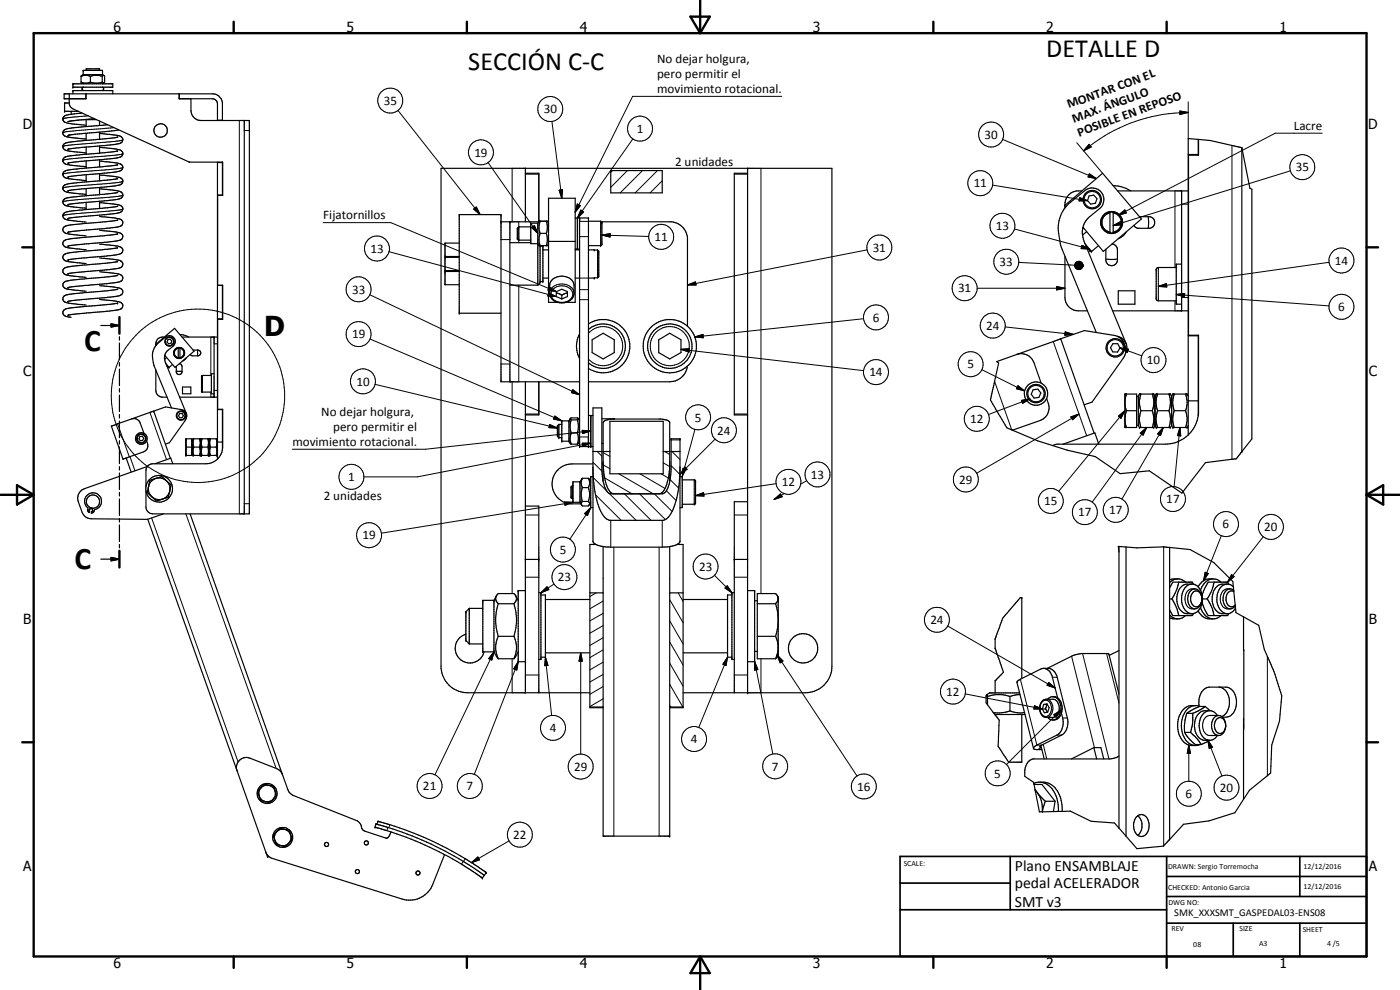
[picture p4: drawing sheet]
<svg xmlns="http://www.w3.org/2000/svg" width="420mm" height="297mm" viewBox="0 0 420 297" stroke-linecap="round" stroke-linejoin="round" font-family="sans-serif">
<defs><g id="words">
<g font-size="9.4">
<text x="25.3" y="105.3">C</text>
<text x="22.4" y="170.8">C</text>
</g>
<text font-size="8.2" x="79.3" y="100.9">D</text>
<g font-size="7.9">
<text x="314" y="17.2">DETALLE D</text>
<text x="140.5" y="21">SECCIÓN C-C</text>
</g>
<g font-size="4.7">
<text x="304.6" y="261.2">Plano ENSAMBLAJE</text>
<text x="304.6" y="266.6">pedal ACELERADOR</text>
<text x="304.6" y="272">SMT v3</text>
</g>
<g font-size="4.2">
<text x="34" y="9.6">6</text>
<text x="104" y="9.6">5</text>
<text x="174" y="9.6">4</text>
<text x="244" y="9.6">3</text>
<text x="314" y="9.6">2</text>
<text x="384" y="9.6">1</text>
<text x="6.8" y="38.7">D</text>
<text x="410.6" y="38.7">D</text>
<text x="7" y="112.9">C</text>
<text x="410.8" y="112.9">C</text>
<text x="7" y="187.1">B</text>
<text x="410.8" y="187.1">B</text>
<text x="7" y="261.4">A</text>
<text x="410.8" y="261.4">A</text>
<text x="34" y="290.4">6</text>
<text x="104" y="290.4">5</text>
<text x="174" y="290.4">4</text>
<text x="244" y="290.4">3</text>
<text x="314" y="290.4">2</text>
<text x="384" y="290.4">1</text>
</g>
<g font-size="3.9">
<text x="197.2" y="18.9">No dejar holgura,</text>
<text x="197.2" y="23.4">pero permitir el</text>
<text x="197.2" y="27.9">movimiento rotacional.</text>
<text x="115.2" y="31.5">35</text>
<text x="163.2" y="34">30</text>
<text x="320.7" y="32.6" transform="rotate(-20 320.7 32.6)">MONTAR CON EL</text>
<text x="191.1" y="39.9">1</text>
<text x="295.5" y="41.7">30</text>
<text x="322.3" y="36.8" transform="rotate(-20 322.3 36.8)">MAX. ÁNGULO</text>
<text x="323.8" y="41" transform="rotate(-20 323.8 41)">POSIBLE EN REPOSO</text>
<text x="388.3" y="38.9">Lacre</text>
<text x="142.4" y="47">19</text>
<text x="202.6" y="49.7">2 unidades</text>
<text x="388.9" y="51.4">35</text>
<text x="292.2" y="56.2">11</text>
<text x="97" y="65.8">Fijatornillos</text>
<text x="298.8" y="69">13</text>
<text x="111.2" y="75.9">13</text>
<text x="196.5" y="72.3">11</text>
<text x="261.9" y="75.6">31</text>
<text x="300" y="79.8">33</text>
<text x="400.6" y="79.5">14</text>
<text x="105.7" y="88.1">33</text>
<text x="287.5" y="87.8">31</text>
<text x="401.6" y="93.3">6</text>
<text x="105.7" y="101.5">19</text>
<text x="261.9" y="96.5">6</text>
<text x="295.9" y="99">24</text>
<text x="260.9" y="112.9">14</text>
<text x="290.3" y="110.5">5</text>
<text x="344.2" y="109.3">10</text>
<text x="107" y="115.7">10</text>
<text x="96.4" y="124.8">No dejar holgura,</text>
<text x="100" y="129.3">pero permitir el</text>
<text x="208.5" y="126.5">5</text>
<text x="215.3" y="130.4">24</text>
<text x="291.2" y="127">12</text>
<text x="87.7" y="133.8">movimiento rotacional.</text>
<text x="243.4" y="143.6">13</text>
<text x="97.1" y="150">2 unidades</text>
<text x="104.5" y="144.4">1</text>
<text x="234.6" y="145.9">12</text>
<text x="287.9" y="145.2">29</text>
<text x="313.4" y="151.6">15</text>
<text x="323.6" y="154.9">17</text>
<text x="332.9" y="154.2">17</text>
<text x="350" y="151">17</text>
<text x="108.8" y="161.8">19</text>
<text x="366.9" y="158.5">6</text>
<text x="379.4" y="159.4">20</text>
<text x="168" y="166.2">5</text>
<text x="209.8" y="171.2">23</text>
<text x="167.4" y="174.4">23</text>
<text x="279.2" y="187.2">24</text>
<text x="284" y="208.8">12</text>
<text x="165" y="219.7">4</text>
<text x="207.3" y="223">4</text>
<text x="172.3" y="231.3">29</text>
<text x="231.6" y="231.2">7</text>
<text x="298.4" y="233.3">5</text>
<text x="126.9" y="237.1">21</text>
<text x="140" y="237.1">7</text>
<text x="257.2" y="237.2">16</text>
<text x="355.8" y="239.4">6</text>
<text x="366.1" y="237.6">20</text>
<text x="154" y="251.7">22</text>
</g>
<text font-size="3.1" x="352.4" y="275">SMK_XXXSMT_GASPEDAL03-ENS08</text>
<g font-size="2.4">
<text x="271.2" y="259.7">SCALE:</text>
<text x="350.6" y="260.8">DRAWN: Sergio Torremocha</text>
<text x="391.2" y="260.6">12/12/2016</text>
<text x="350.6" y="267">CHECKED: Antonio Garcia</text>
<text x="391.2" y="266.7">12/12/2016</text>
<text x="350.6" y="271.4">DWG NO:</text>
<text x="351.6" y="279.3">REV</text>
<text x="372" y="279.4">SIZE</text>
<text x="391" y="279.6">SHEET</text>
<text x="358.1" y="284.1">08</text>
<text x="377.9" y="283.8">A3</text>
<text x="398.3" y="283.8">4 /5</text>
</g>
</g></defs>
<g fill="none" stroke="#000" stroke-width=".35">
<path d="M20.8 28.2v3l.4 .9 .7 .6 34.9 15.9h10v10h-1.5M20.8 30.9h-1.4v2.5h4.1M21.4 33.4v.9M21.9 25.1h12v1.1h-12zM21.9 28.2v-1h12v1M24.3 22.9a3.3 3.3 0 0 1 2.8 0M24.3 24.6a3.3 3.3 0 0 0 2.8 0M24.3 24.6l.2 .3M24.3 22.9v1.7M24.5 22.6l-.2 .3M24.5 22.6h.1M24.5 24.9h.1"/>
<path d="M24.5 24.9l.5 .2M24.7 34l-3.6 .3a2.07 2.07 0 0 0-2.1 1l-.1 .3a1.49 1.49 0 0 0 1.7 1.4l5.3 .6M24.9 26.2l-.3 .5 .5 .5M25 22.4v-1.3h5.8v1.3M25 22.4h5.8M25 22.4l-.5 .2M25 35.9h3.9M25.2 35.9l-4.7 .5M25.8 28.2v1.4M25.8 28.2v1.4h-6.5v-1.4h44.5a2.92 2.92 0 0 1 2.9 2.6v5.4M25.9 21.1v-.4h4v.4M25.9 35.9v2.1"/>
<path d="M27.1 22.9a5.3 5.3 0 0 1 3.6 0M27.1 24.6a5.2 5.2 0 0 0 3.6 0M27.1 22.9v1.7M28.4 35.6l-2.8 .3M29.9 36.3v1.3M29.9 39.7v2.1M30.7 24.6l.5 .3M30.7 22.9v1.7M30.8 26.2a.53 .53 0 0 1 .3 .5 .53 .53 0 0 1-.5 .5M30.8 22.4l.4 .2M31.2 24.9l-.4 .2M31.2 22.6l-.5 .3"/>
<path d="M31.2 22.6l.2 .3-.2 2M32.3 37.4l-11.3 1.1a1.82 1.82 0 0 0-2.1 1.6 2.37 2.37 0 0 0 2.4 1.2l4.6 .4M35.6 39l-15.2 1.6M53.8 28.2v1.4h10l.8 .3 .4 .4 .3 .9v5M53.8 28.2v1.4M57.3 29.6v3.5a3 3 0 0 0 3 3.1h14.5v118h-29a2.09 2.09 0 0 1-2-2.1v-4.8M65.3 36.1h1.4M73.3 36.2v118M20.5 48.9h.1M25.9 40v2.1M25.9 44.1v2.2M25.9 48.3v2.1"/>
<path d="M25.9 52.5v2.1M25.9 56.6v2.1M25.9 58.7l-.6 .1a15.9 15.9 0 0 0-6.1 1 1.18 1.18 0 0 0-.2 1.4 1.18 1.18 0 0 0 1.2 .6l5.7 .7M29.9 43.8v2.2M29.9 47.9v2.2M29.9 52.1v2.1M29.9 56.3v2.1M29.9 40l1 .1a13.6 13.6 0 0 1 5.6 1 1.15 1.15 0 0 1 .3 1.3 1.15 1.15 0 0 1-1 .7l-15.4 1.7M29.9 44.2a22.3 22.3 0 0 1 6.5 1 1.18 1.18 0 0 1 .3 1.4 1.18 1.18 0 0 1-1.2 .7l-15.1 1.6M29.9 48.3l5.4 .6a1.3 1.3 0 0 1 1.3 .7 1.3 1.3 0 0 1-.1 1.4 22.1 22.1 0 0 1-7.2 1.2l-8.9 .9M29.9 52.5l4.8 .5a1.77 1.77 0 0 1 2.1 1.6l-.2 .4a9.3 9.3 0 0 1-4.3 1l-11.9 1.2M29.9 56.6a22.3 22.3 0 0 1 6.5 1.1 1.18 1.18 0 0 1 .3 1.3 1.18 1.18 0 0 1-1.2 .7l-15.1 1.7"/>
<path d="M35.3 57.7l-.1 .1M35.3 45.3h-.1M35.3 41.1l-15.1 1.7a1.22 1.22 0 0 0-1.4 1.2 1.22 1.22 0 0 0 1.4 1.2l5.7 .7M35.3 49.4l-10 1.1a16.8 16.8 0 0 0-6.1 1 1.3 1.3 0 0 0-.1 1.5 1.3 1.3 0 0 0 1.3 .6l5.5 .5M35.3 45.3l-15.1 1.6a1.23 1.23 0 0 0-1.3 1.2 1.23 1.23 0 0 0 1.3 1.3l5.7 .6M35.3 53.6l-15.1 1.6a1.22 1.22 0 0 0-1.4 1.2 1.22 1.22 0 0 0 1.4 1.3l5.7 .6M35.3 57.7l-9.4 1M65.3 48.6v89.2M65.3 58.5h1.4M65.3 48.8h1.4M66.7 48.6v10M157.7 50.5v16"/>
<path d="M157.7 52h4v14.5M157.7 52.2h4M183.3 51.2h15.4v6.7h-15.4zM220.4 52.2h4M224.4 52h-4v72.5h4M224.4 50.5v157.4M324.7 57.3a4.2 4.2 0 0 0-4.8 2.6l-.3 1.7M326.8 58.8l1.4-.3 1 1.1-.5 1.4-1.3 .3-1-1.1zM334 55.7l.8 .1a9.9 9.9 0 0 1 4.6 1.5M335.4 57.3h21.2M354.6 57.3v36M356.6 46.4h3"/>
<path d="M359.6 46.6v-4.8l-3-.2v88.9M372.6 44.3h.1M372.6 44.3l-9.3-2.1-3.6-.4v4.8h-3v54h3v23.4a10 10 0 0 1-10 9.3h-32.5l-1.3 .4M372.7 44.3l2.4 12.2 .6 .3v74.9l-3 3.8M372.7 44.3v91.2M20.5 61.3v.1M25.9 60.7v2.2M29.9 60.4v2.1M29.9 60.8l5.4 .6a1.3 1.3 0 0 1 1.3 .6 1.3 1.3 0 0 1-.1 1.5l-.5 .3-1.3 .3-14.3 1.4M29.9 64.9l4.8 .5a1.91 1.91 0 0 1 2.2 1.4 1.89 1.89 0 0 1-2.2 1.4l-14.3 1.5M29.9 69.1l5.1 .5a1.46 1.46 0 0 1 1.6 2l-.5 .4-1.4 .3-14.3 1.5M29.9 73.3l4.8 .5a1.59 1.59 0 0 1 2 1.8l-.7 .6-1 .3-14.6 1.5"/>
<path d="M29.9 77.4l4.8 .5a1.91 1.91 0 0 1 2.2 1.4 1.8 1.8 0 0 1-2.2 1.3l-14.3 1.5M35.3 74.3l-.1 .1M35.3 61.9l-3.1 .5-6.9 .5a16.8 16.8 0 0 0-6.1 1.1 1.3 1.3 0 0 0-.1 1.4 1.3 1.3 0 0 0 1.3 .6l5.5 .6M35.3 78.5l-10 1a16.8 16.8 0 0 0-6.1 1.1 1.24 1.24 0 0 0-.1 1.4 1.24 1.24 0 0 0 1.3 .6l5.5 .6M35.3 70.2l-10.5 1a14.1 14.1 0 0 0-5.6 1.1 1.21 1.21 0 0 0-.2 1.3 1.21 1.21 0 0 0 1.2 .7l5.7 .6M35.3 66l-15.1 1.7a1.21 1.21 0 0 0-1.4 1.2 1.21 1.21 0 0 0 1.4 1.2l5.7 .7M35.3 74.3l-3.1 .5-6.9 .6a16.8 16.8 0 0 0-6.1 1 1.3 1.3 0 0 0-.1 1.5 1.3 1.3 0 0 0 1.3 .6l5.5 .6M137.8 72.9h-4.2v4.1h4.2M137.8 77.2h-4.2v4h4.2M150.4 66.5h11.3M153 66.5v48.1M153 72.8h6.3"/>
<path d="M155.7 68.1v4M155.7 68.1l-.4 .4v3.1l.4 .5M155.7 72.1h3.6M155.7 68.1h3.6M161.4 67l.3-.6h2.6l.3 .6M161.4 67h-2.1v6.1h2.1l.3 .6h2.6l.3-.6M161.4 67v18.6M162.1 70a5.2 5.2 0 0 0 0 3.7v11.2l-.7 .7M162.1 66.4a5.1 5.1 0 0 0 0 3.6M162.1 70h1.8M162.1 73.9h.8v10.6h-.8M162.9 75h1.7"/>
<path d="M163.9 66.4a5.5 5.5 0 0 1 0 3.6M163.9 70a5.2 5.2 0 0 1 0 3.7M164.4 66.5h.2M164.6 72.4h8M172.6 65.4h4v68.6M172.6 75h1.3M172.6 74.7h1.3M173.3 65.4v9.3M173.9 65.4v68.6h4.1M176.6 66.4h3.6l.3 .1M176.6 75h2.8M179.4 75l.3 .4v7.7l-.3 .3"/>
<path d="M179.4 75v8.4M180.5 66.5h21.1a5.4 5.4 0 0 1 4.7 4.8v26.6M180.5 66.5l.1 6.9-.3 .3h-3.7M319.6 76.9v12.4a4 4 0 0 0 4 4h2.7M319.6 61.8v.6M319.8 62.1l-.3-.4 11.4-9.7 11.6 13.7-11.4 9.7-6.1-7.2M324.9 68.5h.4M326 74l1.2 1.4M326.1 69.5l-1.2 1M327.2 75.4h.1M329.7 73.7l-2.2 1.8-.3-.1M330.5 67.4l-.1 .1"/>
<path d="M331.9 77.7h3.5M332.4 69.7l-.1 .1M333.1 63.6v6.3M333.1 63.6h1M333.1 69.9h1M333.1 63.9a2.92 2.92 0 0 0-2.4 2.9 2.92 2.92 0 0 0 2.4 2.8M333.1 63.6a3.2 3.2 0 0 0-2.7 3.2 3.2 3.2 0 0 0 2.7 3.1M333.7 73.2l1.1 .5 .5 .7 .1 3.9a1.76 1.76 0 0 1-1.8 1.4 1.76 1.76 0 0 1-1.7-1.4v-3.5M334.1 63.6v6.3M334.1 63.9a2.92 2.92 0 0 1 2.4 2.9 2.92 2.92 0 0 1-2.4 2.8M334.1 63.6a3.2 3.2 0 0 1 2.7 3.2 3.2 3.2 0 0 1-2.7 3.1M338.1 69.5l-1.1 1.3-1.4 .8"/>
<path d="M342 65h3.1a1.77 1.77 0 0 1 1.4 1.8 1.77 1.77 0 0 1-1.4 1.7h-3.6l-.8-.4-.4-.5M344.6 65v3.5M354.6 79.2h-1.6v12.1h1.6M20.5 94.5v.1M29.9 81.5l5.1 .6a1.46 1.46 0 0 1 1.6 2l-.6 .4-1.3 .3-14.3 1.5M29.9 85.7l4.8 .5a1.59 1.59 0 0 1 2 1.9 3.7 3.7 0 0 1-3.1 1l-13.2 1.3M29.9 89.8l5.1 .6a1.42 1.42 0 0 1 1.4 .5 1.42 1.42 0 0 1 .2 1.5l-.6 .4-1.3 .3-14.3 1.5M30.3 97.7h5.5M33.3 97.2l2.5 .5-2.5 .4zM35.3 86.8h-.1M35.3 86.8l-8.9 1a25.5 25.5 0 0 0-6.9 .9 1.17 1.17 0 0 0-.5 1.4 1.17 1.17 0 0 0 1.2 .7l5.7 .7M35.3 90.9l-10.2 1.1a17 17 0 0 0-5.9 1 1.33 1.33 0 0 0-.1 1.6 1.33 1.33 0 0 0 1.5 .5l.8 .1"/>
<path d="M35.3 82.6l-10.5 1.1a13.4 13.4 0 0 0-5.6 1 1.21 1.21 0 0 0-.2 1.4 1.21 1.21 0 0 0 1.2 .6l5.7 .7M35.8 95.1v5M65.3 85.6h1.5v10.2h-1.5M65.3 95.7h1.4M66.7 85.6v10.2M137.8 81.4h-4.2v4h4.2M150.4 94h-12.6v-29.6h12.6v50.2h23.5M153 85.6h8.4M162.9 83.4h1.7M165.6 84a4.2 4.2 0 0 1 6.6 1l.1 3.3a4 4 0 0 1-6 2l-.7-.6-.6-1.4v-3.3zM167 87.5l1.6-.7 1.7 .7v1.5l-1.7 .7-1.6-.7zM167 87.9l1.6 .7"/>
<path d="M167.5 90.7h-2.9v-31.2h8v31.2h-2.9M168.6 88.6v1.1M170.3 87.9l-1.7 .7M172.6 83.4h1.3M176.6 97.2a8 8 0 0 1 12.4 6.7 8 8 0 0 1-12.4 6.6M176.6 98.8a6.7 6.7 0 0 1 9.2 .4 6.7 6.7 0 0 1 0 9.3 6.7 6.7 0 0 1-9.2 .4M179.4 83.4h-2.8M329 99.7l-10.7-26-.6-3.8a10.1 10.1 0 0 1 3.6-9.3l4.3-3.4a3.5 3.5 0 0 1 4.9 .5 3.5 3.5 0 0 1-.5 4.9l-2.9 2.4a6.5 6.5 0 0 0-1.6 7.9l12.4 30.1M333.9 93.3h22.7M335.6 87.2h5v4.1h-5zM353 80.3h-5.4l-.4 .1-.2 .5 .1 9.1 .5 .3h5.4M35.8 101v1.1"/>
<path d="M35.8 102.9v5M35.8 108.8v1.1M35.8 110.7v5M35.8 116.6v1M35.8 118.5v5M46.8 111v6.1a2.02 2.02 0 0 0 2 2.1h1.3M46.8 103.4v.3M46.9 103.5l2.8-2.4a1.78 1.78 0 0 1 2.5 .3 1.78 1.78 0 0 1-.2 2.4l-1.8 1.5-.8 1.3M46.9 103.5a6 6 0 0 0-.6 6.4l5.2 12.5M46.9 103.5l-.2-.1 5.7-4.9 5.8 6.9-5.7 4.8-3.1-3.6M49.3 101.1a2.06 2.06 0 0 0-2.5 2.2M49.4 107.8l6.5 16.2"/>
<path d="M49.4 106.8h.2M49.4 106.6v1.2M49.9 109.5l.6 .7M50 107.3l-.6 .5M50.4 101.9l.7-.1 .5 .5-.3 .7-.7 .2-.5-.6zM50.5 110.2h.1M51.8 109.4l-1.2 .8M52.1 106.1a1.64 1.64 0 0 1 2.3-1.7 1.64 1.64 0 0 1 .4 2.8M52.2 106.2l-.1 .1M52.2 106.3l.5 .8 .8 .4M52.9 111.4h1.7M53.2 107.4h-.1"/>
<path d="M53.5 107.5v-3.2a1.64 1.64 0 0 0-1.1 2.5 1.64 1.64 0 0 0 2.7 0 1.64 1.64 0 0 0-1.1-2.5v3.2M53.5 107.5h.5M53.5 104.4a1.48 1.48 0 0 0-1.2 1.5 1.48 1.48 0 0 0 1.2 1.5M53.8 109.1l.5 .2 .3 .5v1.7a.88 .88 0 0 1-.7 .9 .88 .88 0 0 1-1-.7v-1.8M53.9 119.2h11.4M54 100.4l1.1 .1 1.5 .6M54 104.4a1.48 1.48 0 0 1 1.2 1.5 1.48 1.48 0 0 1-1.2 1.5M54.6 107.3l-.6 .2M54.6 101.1h10.7M54.8 116.1h2.5v2.1h-2.5zM56 107.3l-1.2 1M57.9 105h1.4a.87 .87 0 0 1 1 .9 .87 .87 0 0 1-1 .9l-1.7-.1-.5-.4"/>
<path d="M59.3 105v1.8M63.4 112.6h-2.6l-.3 .2v4.8h2.9M64.3 112.1h-.9v6.1h.9M64.3 101.1v18.1M157.7 114.6v93.3M161.7 114.6v9.9h-4M173.9 100.1a8 8 0 0 0 0 7.5M177.7 101.9l3.3-1.9 3.4 1.9v3.9l-3.4 1.9-3.3-1.9zM197.7 101.9l3.3-1.9 3.4 1.9v3.9l-3.4 1.9-3.3-1.9zM206.3 109.9a5.4 5.4 0 0 1-5.3 4.7h-24.4M305.2 106.3l-6.1 2.2 .6 .4-2.2 9.7a2.56 2.56 0 0 0 .5 2.7l3.7 6.2a3.2 3.2 0 0 0 2.2 1.6M305.2 106.3a4 4 0 0 1 5.1 2.5l2.2 6.1"/>
<path d="M310 117l1.5-.2 .9 1.1-.6 1.4-1.5 .1-.8-1.1zM314.1 119.5a4.5 4.5 0 0 1-1.1 6.2l-9.1 3.4M318.3 101.7l-13.1 4.6M318.3 101.6v.1M318.3 101.6l10.1 28.4M318.3 101.6l7.1-2.4 8.9 1.4a4.5 4.5 0 0 1 2.8 6.8l-9.4 13.2-2.3 .9M334 103.1h1.4l.7 1.3-.7 1.2h-1.4l-.7-1.2zM335.4 100.9a3.4 3.4 0 0 1 2.5 2.1M337.6 118.2h3.5v10.1h-3.5zM337.9 103l.3 1.3-.4 1.7M338.1 118.2a6.9 6.9 0 0 0 0 5M341.1 118.9h.5"/>
<path d="M342.4 118.2l-.4 2v1.1l.4 1.9M345.8 118.2l.5 2.6-.5 2.4M346.6 118.9l-.3-.7h-4.3l-.4 .7v8.8l.4 .6h4.3l.3-.6M346.6 118.9l.4-.7h4.3l.3 .7M346.6 118.9v8.8M347.4 118.2l-.4 2.6 .4 2.4M350.8 118.2l.5 2.6-.5 2.4M351.6 118.9l.3-.7h4.4l.3 .7M351.6 118.9v8.8M352.4 118.2l-.5 2.6 .5 2.4M355.8 118.2l.5 2v1.1l-.5 1.9M356.6 100.8h3"/>
<path d="M359.6 100.6v24.1M35.8 124.4v1M35.8 126.3v5M35.8 132.2v1M35.8 134.1v5M35.8 140v1M36.9 137.8h.1M37.9 137.4l1.5 4.2M37.9 137.4l-1 .4M39.5 125.7l.4-.1a1.96 1.96 0 0 1 2.2 1.3l1.1 3.1M39.5 125.7l-6.1 2.1 3.5 10M42 131l.7-.1 .4 .6-.3 .6-.7 .1-.4-.5z"/>
<path d="M44 132.3a2.13 2.13 0 0 1-1 3.3l-5.1 1.8M44.2 140l-18.9 6.6a3.1 3.1 0 0 0-1.8 3.9l1.1 3.2a3 3 0 0 0 2.8 2l16.9 .1 4.8-1.6M46.1 123.4l3.6-1.3 4.4 .8a2.22 2.22 0 0 1 1.4 3.3l-4.7 6.6-1.2 .5M46.1 123.4l-6.6 2.3M46.1 123.4l5 14.1M46.5 139.1l4.8-1.6 .5 1.6M53.9 124.1h.8l.3 .6-.4 .6h-.7l-.3-.6zM54.6 123a1.72 1.72 0 0 1 1.2 2.5M55.8 131.7h1.7v5h-1.7zM55.8 133.2l.2 1M55.8 135.7l.2 1M56 131.7l-.2 .9"/>
<path d="M56 134.2l-.2 .9M56 134.2h1.5M57.5 132h.2M57.5 136.3h.2M57.7 132l.2-.3h2.2l.2 .3M57.7 136.4l.2 .3h2.2l.2-.3M57.7 132v4.4M58.2 131.7l-.3 .9 .3 1.6M58.2 134.2h1.6M58.2 134.2l-.3 .9 .3 1.6M59.8 131.7l.3 .9-.3 1.6M59.8 134.2l.3 .9-.3 1.6"/>
<path d="M60.3 132l.1-.3h2.2l.2 .3M60.3 136.4l.1 .3h2.2l.2-.3M60.3 132v4.4M60.7 134.2h1.7M60.7 134.2l-.3 .9 .3 1.6M60.7 131.7l-.3 .9 .3 1.6M62.4 131.7l.2 .9-.2 1.6M62.4 134.2l.2 .9-.2 1.6M62.8 132l.1-.3h2.2l.2 .3M62.8 136.4l.1 .3h2.2l.2-.3M62.8 132v4.4M63.1 134.2h1.7"/>
<path d="M63.1 134.2l-.2 .9 .2 1.6M63.1 131.7l-.2 .9 .2 1.6M64.8 131.7a3.2 3.2 0 0 1 0 2.5M64.8 134.2a3.2 3.2 0 0 1 0 2.5M65.3 122.9h1.4M65.3 132.6h1.5M65.3 122.8h1.5v11.4a5 5 0 0 1-5 4.9h-16a2 2 0 0 0-2 2v4.9M66.7 122.8v12.1M157.7 124.2h4M167.7 127.3v4M167.7 127.3l-.4 .5v3.1l.4 .4M167.7 131.3h.9"/>
<path d="M167.7 127.3h.9M170.8 126.3h-2.2v6.1h2.2M170.8 126.3v6.1M170.8 132.4l.6 .9M171.1 125.6l.3-.2h1.9l.3 .3-.3 .3M171.1 125.6l.3 .3M171.1 125.6l-.3 .7M171.4 125.9v.1M171.4 126a6.4 6.4 0 0 0 0 3.9M171.4 129.9a4.6 4.6 0 0 0 0 3.4M171.4 133.3h1.9M171.4 126h1.9"/>
<path d="M171.4 129.9h1.9M173.3 126a5.9 5.9 0 0 1 0 3.9M173.3 129.9l.3 1.7-.3 1.7M173.6 125.6l.3 .7M173.9 132.4l-.6 .9M176.6 124.7h1.4M177.3 124.7v9.3M178 139.2h-6.3a6 6 0 0 0-6 5.7 6 6 0 0 0 5.4 6.3h3.3M178 122.4h2.6v18.5a11.3 11.3 0 0 0 2 7l.7 .3h15.4a2.48 2.48 0 0 0 1.9-2.4l.5-1.7 .3-3.2v-9.2h2.7v30.6a2.25 2.25 0 0 1-2.2 1.5l-3.2 .4h-15.4a7.3 7.3 0 0 1-5.2-1.5zM178 135.5h2.6M180.6 139.2h.4M180.6 125.6l3.8 .1"/>
<path d="M180.6 133h.4M181 139.3a13.8 13.8 0 0 0 2.2 8.4l1 .5M181 135.5h2M183 126.4h16v15.8h-16zM199 135.5h2M201.4 135.5h2.7M220.4 124.2h4M303.9 129.1l7.6 3.2 4.4 1.4M315.9 133.7l4.4 1.4 8.4 1.9 7.5 5.1 8.7-.8 9.8 6.7 7.1-9.2 8.2-1a2.68 2.68 0 0 0 2.3-1.8l.4-.5M319.1 133.3l9.5-3.4 1.2 3.4M338.1 123.2a7 7 0 0 0 0 5.1M338.1 123.2h3"/>
<path d="M341.1 127.6h.5M342.4 123.2h3.4M342.4 123.2l-.4 2v1.2l.4 1.9M345.8 123.2l.5 2.6-.5 2.5M346.6 127.7l.4 .6h4.3l.3-.6M347.4 123.2h3.4M347.4 123.2l-.4 2.6 .4 2.5M350.8 123.2l.5 2.6-.5 2.5M351.6 127.7l.3 .6h4.4l.3-.6M352.4 123.2h3.4M352.4 123.2l-.5 2.6 .5 2.5M355.8 123.2l.5 2v1.2l-.5 1.9"/>
<path d="M356.6 120.3h3.1M27.1 152.3v.4l-.4 .2 .2 .4-.1 .5-.4-.4v-1a2.52 2.52 0 0 1 0-4 2.52 2.52 0 0 1 3.9 1 2.52 2.52 0 0 1-1.9 3.5l-.4 .9-.6 .2 .1-.5 .4-.3-.3-.3 .1-.4M27.1 152.4l.6 .1M35.8 141.9v5M35.8 147.7v1.1M35.8 149.7v5M35.8 155.6v1M35.8 157.5v5M44.4 155.8l26.8 75.5M44.5 146.4l-.1 .5a.98 .98 0 0 0 .5 1.6l2 1.8 .5-.1a3.9 3.9 0 0 0 3.6-2.9M44.5 146.4a3.3 3.3 0 0 0 3.8 3.5l2.2-.7 .5-1.9M46.8 143.6a3.2 3.2 0 0 0-2.3 2.8"/>
<path d="M47.2 143.4a4.9 4.9 0 0 1 4.1 2.1l-.3 1.8M47.2 143.4l.5-.1a.95 .95 0 0 1 1.6 .3 3.6 3.6 0 0 1 1.7 3.7M47.2 143.4l-2.2 .7-.5 2.3M57.1 154.2l27.7 78.3M157.7 151.8h4v56.1M171.8 145.7v3.9M171.8 145.7l-.4 .3v3.2l.4 .4M171.8 149.6h.1M171.8 145.7h.1M174.1 144.6h-2.2v6.1h2.2M174.1 144.6v6.1M174.1 150.7l.4 .8"/>
<path d="M174.8 150.5a.82 .82 0 0 0 0 1.3h1.8a.83 .83 0 0 0 0-1.3M174.8 143.5a2.94 2.94 0 0 0 0 2.8M174.8 146.3a6.2 6.2 0 0 0 0 4.2M174.8 143.5l-.7 1.1M174.8 150.5h1.8M174.8 146.3h1.8M174.8 143.5h1.8M176.6 143.5l.7 1.1M176.6 143.5a2.9 2.9 0 0 1 0 2.8M176.6 146.3a6.2 6.2 0 0 1 0 4.2M177 151.2h.3M177.3 150.7l-.5 .8"/>
<path d="M178 141.1a29 29 0 0 0 2.8 13.2l1.2 1.4 1 .4h16.1a6.3 6.3 0 0 0 3.4-4.6 36.2 36.2 0 0 0 1.6-10.4M178 143h-.7v9.3h.7M181 144.4v-17.6a2.97 2.97 0 0 1 2.8-1.1l14.9 .1a2.89 2.89 0 0 1 2.3 .9v17.7M201 140.1a13.5 13.5 0 0 1-2.2 7.6l-1 .5M204.1 143h.7v9.3h-.7M204.8 144h3.6l.3 .3v6.8l-.2 .2h-3.7M224.4 150.5h-4v57.4M30.3 167.8h5.5M33.3 167.3l2.5 .5-2.5 .5zM35.8 163.4v1M35.8 165.3v5M149 178.7l-.8 1.4"/>
<path d="M154.8 178.7l.7 1.4M157.7 167.9h4M157.7 177.2h-2.2v21.3h2.2M161.7 177.8h.6v20.1h-.6M162.3 178.5h1.4v18.7h-1.4M163.7 179.9h13.3M177 177.9h4M178.8 163.4h-1.8v48.9h4M181 164v86.9h20v-86.9M201 177.9h4M203.2 163.4h1.8v48.9h-4M205 179.9h13.3"/>
<path d="M219.7 178.5h-1.4v18.7h1.4M220.4 167.9h4M220.4 177.8h-.7v20.1h.7M224.4 177.2h2.1v21.3h-2.1M233.2 178.7l.3 .7M233.2 178.7l-.4-.6h-5.5v19.6h5.5M233.3 178.7l.2 .5v17.3l-.7 1.2M233.5 179.8l-.7 1.3M335.8 164l2.1 .1M335.8 164v84.5M335.8 164h-.2l.2 1.7M337.9 164.1v86.8"/>
<path d="M337.9 164.1l3.3 .3 7.9-.3 1.9 .2M351 164.3v87.6M351 164.3l6.2 .6 7.1 3.9 5.7 5.7 .2 1.5M351 179.7h.7M351 174l.7-.2a4.6 4.6 0 0 1 3.8 .6l.3 .3M351.7 179.7l1.6 3.1 .4 1.9M353.2 173.7l-1.1 .3-1.1 .8M353.7 174.7l-.4 1.9-1.6 3.1M354.3 176.3l.6-.6a4.2 4.2 0 0 1 3.4-.4 5.1 5.1 0 0 1 1.3 8l-.6 .5a3.7 3.7 0 0 1-2.7 .3 3.8 3.8 0 0 1-3.1-4.1l.2-2.1zM357.5 175.3a4 4 0 0 0-2.9 4.9 3.9 3.9 0 0 0 2.9 3.9M357.7 176.7a2.61 2.61 0 0 1 3 3M358.2 175.3l-.4-.6h-5.8l-1 1.7"/>
<path d="M358.3 176.7a3.4 3.4 0 0 0-.8 5.6l.8 .4M360.7 179.7v.4M360.7 179.7a1.91 1.91 0 0 0-2.2-2.3 2.7 2.7 0 0 0 .2 4.6 1.76 1.76 0 0 0 2-1.9M360.9 179.7h1.4M362.3 179.7l1.6 3.1 .5 1.9M364.1 173.7a4.2 4.2 0 0 0-4.5 2.4M364.4 174.7l-.5 1.9-1.6 3.1M366.4 174.7a3.6 3.6 0 0 0-5.9 1.8l-.2 .6M368.1 175.3a3.9 3.9 0 0 0-2.9 4 4.2 4.2 0 0 0 3 4.8M368.3 176.7h1.1l.8 .4M368.8 175.3l-.4-.6h-5.8l-1.1 2-.7 1.9M368.8 175.3a4.2 4.2 0 0 0-3 .2 5.3 5.3 0 0 0-.3 8.2l1.1 .4a4 4 0 0 0 2.7-.2l1.5-1.4"/>
<path d="M368.8 175.3l1.4 .7M369.1 176.7a3.3 3.3 0 0 0-1.1 5.5l.8 .5M370.2 176v1.1M370.2 177.1l.1 .4M370.3 177.5l.4 4M370.3 177.5a1.73 1.73 0 0 0-2.4 2 1.92 1.92 0 0 0 2.3 2.4l.5-.4M139.8 190.3a4.4 4.4 0 0 0-1.9 7.4 4.4 4.4 0 0 0 7.4-2.1M140.8 182.5v10.7M140.8 182.5l-1 1.1v8.6l1 1M140.8 193.2h4.1M140.8 182.5h4.1M148.2 180.1h-3.3v15.5h3.3"/>
<path d="M148.2 180.1v15.5M148.2 195.6l1.3 2.1M149.5 181.1l-.3-.4a1.79 1.79 0 0 1 .3-2.6h4.8a1.89 1.89 0 0 1 0 3M149.5 181.1h4.8M149.5 197.7h4.8M149.5 190.9h4.8M149.5 190.9a7.7 7.7 0 0 0 0 6.8M149.5 181.1a15.9 15.9 0 0 0 0 9.8M154.3 181.1a15.9 15.9 0 0 1 0 9.8M154.3 190.9a7.7 7.7 0 0 1 0 6.8M155.5 195.6l-1.2 2.1M163.7 195.9h13.3"/>
<path d="M205 195.9h13.3M226.5 195.5h.8M226.5 180.3h.8M227.3 181.1h5.5M227.3 190.9h5.5M232.8 190.9l.7 2.9M232.8 181.1l.7 4.3M233.5 194.7l-.7 3M233.5 186.6l-.7 4.3M335.8 195.2l-2.9 1.4M351 183l1 1.7h5.8l.4-.6M351 184.5a3.5 3.5 0 0 0 2.2 1.2"/>
<path d="M355.8 184.7l-.7 .5a4.2 4.2 0 0 1-3.1 .5l-1-.3M359.6 183.3a4.4 4.4 0 0 0 3 2.4 4.5 4.5 0 0 0 3.1-.4l.7-.6M360.3 182.3a4.7 4.7 0 0 0 3.3 3.4M360.7 180.1a2.5 2.5 0 0 1-3 2.6M360.8 180.8l.9 2.3 .9 1.6h5.8l.4-.6M370.7 181.5v.2M370.7 181.7l.1 .8M370.7 181.7l-.4 .5a2.11 2.11 0 0 1-2 .5M370.8 182.5l.1 1.3 6.9 3.8 1.6 7.2 2.9 6.7 2.4 7.3-.7 7.5-2.3 7.2-.4 8.4-6.3 5.2-1.8 2.7M373.2 195v24.1M373.2 185.1l.1 10.1M177 207.9h-36.6a8 8 0 0 1-8-7.4v-150h117.3v149.4a8 8 0 0 1-8 8h-36.7"/>
<path d="M177 212.1h4M201 212.1h4M296.1 208.4l-.2 2.5 .5 .6M296.1 208.4h.1M296.2 208.4h.1M296.2 208.4l.2 3.1M296.4 211.5l1.7 2.3M296.4 209a9.8 9.8 0 0 1 4.9-.5l1.8 .5M298.1 213.8l.5 .6h9M298.7 214.4l1.2 1.7-.4 7.8 3.2 4.8h4v-14.3M303.1 213.3l-.7 .2a10.3 10.3 0 0 1-4.3 .3M303.1 213.3a8 8 0 0 0 4.4 .5"/>
<path d="M303.1 209v4.3M306 207.9h-9l-.8 .5M306.1 208.4l-3 .6M306.7 203.6v-24.3l-.6 .1-3 3.5a10.2 10.2 0 0 0-3.1 5.2l-1.3 3.6v2.9l2.4 7.1-2.4 2.6v3.6M312.7 210.4l1.1-.6h2.4a3 3 0 0 1 1.7 2.7 3 3 0 0 1-1.7 2.8h-2.4a3 3 0 0 1-1.1-4.9zM312.8 212.7h.9M313.2 200.5h1.4a3.2 3.2 0 0 1 2.7 2.7l3 12.2a4.8 4.8 0 0 1-1.4 5l-6.7 3.4-.1 .3 .4 .1M313.2 211.4l-.4 1.3M313.2 211.4l1-.2 .7 1.1-.5 1.4-1 .2-.6-1.2M313.2 211.4h.9M313.7 212.7l.6 1M314.1 211.4l-.4 1.3"/>
<path d="M314.3 200.5l8.2-4 2.1-.4 8.1 .1 3.1 12M314.3 211.3l-.2 .1M314.4 209.8a2.49 2.49 0 0 1 2.8-.6 2.49 2.49 0 0 1 1.5 2.4 3.3 3.3 0 0 1-2.4 4.4l-1-.1-.9-.6M316.3 209a3.9 3.9 0 0 1 1.1 6.3l-1.1 .7M317.4 209.4l-1.6-6.2a2.66 2.66 0 0 0-3.6-2.4l-6 3-1 .8 5 19.9M318.5 214a5.5 5.5 0 0 1-1 6.4l-6.3 3.2-.8 .4-.2 .6M355.5 219.8l.9 1.3 2.3 2.3h1.8M355.5 219.8h1.8M356.1 214l-.3 1.2a11.5 11.5 0 0 0-.3 4.6M356.1 214h1.8M357.3 219.8l1.9 1.8 1.3 1.8M357.9 214v2.9l-.6 2.9"/>
<path d="M358.5 211.7a4.5 4.5 0 0 0-3.6 3.7 6.6 6.6 0 0 0 2.7 8l1.2 .3 1.3-.3M359.9 211.9a4.5 4.5 0 0 1 3.1-5.7h4.9a4.1 4.1 0 0 1 3.2 4.7 3.8 3.8 0 0 1-4.2 4.3M360.1 212a4.8 4.8 0 0 0-4 .1 7.1 7.1 0 0 0 0 11.1l1.1 .4 1.6 .1M361.7 212l1.4 1.2M361.7 212l-2.3 1.4-1.5 .6M361.7 212h-1.8l-3.8 2M362.8 213.2a4.7 4.7 0 0 0-2.6 6.4 3.4 3.4 0 0 0 2.6 2.5M363 214.7h2.7M363.1 213.2h-1.5a4 4 0 0 0-3.1 4.7 4.1 4.1 0 0 0 2.8 4.2l2.5-.1 1-.6 .6-.7M363.1 213.2a2.81 2.81 0 0 1 2.3 1.5M365.7 214.7a2.75 2.75 0 0 1 2.1 3.5M365.7 214.7a3.3 3.3 0 0 0-1.1 5.5l.8 .4"/>
<path d="M365.8 206.2a3.8 3.8 0 0 1 3.2 4.1 4.7 4.7 0 0 1-2.3 4.7M367.8 218.1a2.53 2.53 0 0 1-2.1 2.6M367.8 217.3a1.63 1.63 0 0 0-1.1-1.8 1.63 1.63 0 0 0-1.9 .8 2.57 2.57 0 0 0 1.4 3.8 1.85 1.85 0 0 0 1.5-1.7M373.3 215.7l-.1 24.1M71.2 231.3l9.1 25.8M71.2 231.3a2.97 2.97 0 0 1 .7-3.2 2.97 2.97 0 0 1 3.1-.6l8.1 3.1 1 .8 .7 1.1M77.9 239.2l.7 .9 1.1 .4M81 235.7l-1.7-.4a3.2 3.2 0 0 0-1.4 3.9M81 235.7l.4 .1a.78 .78 0 0 1 .9 .8l.2 .7M81.1 235.7a3.1 3.1 0 0 0-3.8 1.8l1 2.7 1.4 .3M81.1 235.7l.9 .6 .4 .6M82.5 237v.3"/>
<path d="M82.5 237.3l.5 1.4-1.4 1.6a.74 .74 0 0 1-1.3 .4l-.6-.2M82.5 237.3a2.52 2.52 0 0 1-2.8 3.2M84.8 232.5l1.8 4.8 1.1 1.2 19.6 7.8 1 1.1 .5 1.5 .7 .5 6.3 2.1 .6-.1 .3-.4 .6-1.4M310.2 224.6l.9 .3h1.6M310.2 235.1l.1 .3M310.2 235.1a6.1 6.1 0 0 1 5.2 .3 8.6 8.6 0 0 1 3.4 8.1M310.3 235.4l.3 1.5M310.3 235.4h2.4l3.9 5M310.6 236.9l.1 .3M310.6 236.9l.8 1M310.7 237.2l1.2 6.4h.9M310.7 237.2l.7 .7"/>
<path d="M311.4 237.9l2.3 2.5M311.4 237.9a8.2 8.2 0 0 1 1.4 5.7M312.2 234.7a6.2 6.2 0 0 1 5.1 5.4l.3 3.4M312.4 223.7l1 4M328.3 224.3l-6.7 3.4M328.3 224.3h2.1l.8 3.4M328.3 224.3l.8 3.4M335.8 226.9l-.9 .4-1.9 .4h-23a3.5 3.5 0 0 0-2.5 3.5v1.7l2.7 1.8v.4M363 220.7h2.7M363 222.1l-2.5 1.3M365.4 220.6l.3 .1M373.2 239.8l-2.6 4-7.7 2.5-7.7 1-4.2 4.6"/>
<path d="M79.8 255.7l.9 1.3M80.3 257.1h.1M80.7 257l-.3 .1M82.4 251.7l.1 .4M82.5 252.1l.4 1.3 1.5 .3M82.5 252.1l.5 .9 1.4 .7M83 249.6a3.5 3.5 0 0 1 3.8-.5 3.6 3.6 0 0 1 .1 3.5M83 249.6l.5-.5a.73 .73 0 0 1 1.2-.4 3.2 3.2 0 0 1 3 3.1l-.8 .8M83 249.6l-1 1.1 .4 1M83 249.6l-.5 1-.1 1.1M86.7 252.9a1.4 1.4 0 0 1-1.7 1l-.6-.2M86.7 252.9l-1.2 .8h-1.1"/>
<path d="M86.9 252.6l-.2 .3M112.8 247.2l.9 .3a81 81 0 0 1 12.9 4.5 101.2 101.2 0 0 1 18.4 10.4l.4 .2-.7 .8-4.2-2.8a100.9 100.9 0 0 0-25.3-11.6l-2.6-.8zM113.1 247.3l.3-.9 1.4 .4a99.9 99.9 0 0 1 25.4 11.2l5.8 3.8-.6 .8M133.4 256.4l-3.5 8.9a7.5 7.5 0 0 1-9.2 4.4l-39-12.1-1-.6M313.7 240.4h2.9M313.7 240.4l-.9 3.2M316.1 243.5l-3.3 .1M316.6 240.4l-.5 3.1M317.6 243.5h1.2M317.6 243.5h-1.5M318.8 243.5l2.4-.1 6.3 3 7 .5 1.3 1.6M335.8 248.5l2.1 2.4"/>
<path d="M337.9 250.9l3.3 3.7 8-.7 1.8-2M340.9 245.2a2.15 2.15 0 0 1 2.5-.6 2.15 2.15 0 0 1 1.4 2.1 3.3 3.3 0 0 1-2.3 4.3 3.3 3.3 0 0 1-2.1-4.7zM341.4 244.7a3.9 3.9 0 0 1 .9 4.8l-.9 1.1M351 251.9h.1M145.3 262.6h.1"/>
<circle cx="48.2" cy="39.1" r="2.02"/>
<circle cx="327.8" cy="59.9" r="2.75"/>
<circle cx="333.6" cy="66.8" r="3.3"/>
<circle cx="50.9" cy="102.5" r="1.37"/>
<circle cx="201" cy="103.9" r="8"/>
<circle cx="201" cy="103.8" r="6.7"/>
<circle cx="310.9" cy="118.1" r="2.75"/>
<circle cx="310.9" cy="118.1" r="3.5"/>
<circle cx="334.7" cy="104.4" r="2.76"/>
<circle cx="42.4" cy="131.6" r="1.74"/>
<circle cx="42.4" cy="131.6" r="1.38"/>
<circle cx="54.3" cy="124.7" r="1.38"/>
<circle cx="27.9" cy="150.5" r="1.99"/>
<circle cx="47.8" cy="146.6" r="4"/>
<circle cx="241" cy="194.5" r="4.4"/>
<circle cx="80.2" cy="238.1" r="3"/>
<circle cx="84.9" cy="251.3" r="3"/>
<circle cx="98" cy="253.4" r=".62"/>
<circle cx="109.9" cy="252.9" r=".62"/>
<circle cx="107.3" cy="261.5" r=".62"/>
<circle cx="125.4" cy="262" r=".62"/>
</g>
<g fill="none" stroke="#000" stroke-width=".3">
<path d="M18.9 35.7h.1M19 35.6l-.1 .1M19 35.6h.1M26.5 34.8l-5.5 .4-2 .4M34.2 38.3l-13 1.1-2.3 .5M71.8 36.2v118M73.3 39.2h1.5M119.5 33.1l24.6 31.3M165.6 36.4l3 23.1M234.6 28.9h-44.7l-17.3 34.8M354.1 33.3l2.5 .4-2.5 .6zM356.6 33.7a49 49 0 0 0-31.4 11.6"/>
<path d="M356.6 30.6v11M396.8 40h-14.1l-47.1 24.6M18.9 56.4h.1M18.9 48.1h.1M18.9 44h.1M19 52.2l-.1 .1M36.9 58.5h.1M36.9 46.1h.1M36.9 58.5l-3 .6-12.4 1-2 .2-.6 .3M36.9 41.9v.1M36.9 50.2l-1.8 .5-13.3 1-2.9 .5M36.9 54.4l-.7 .3-2 .2-12.4 1-2.9 .5"/>
<path d="M36.9 46.1l-2.7 .5-13.3 1.1-2 .4M36.9 42l-2.7 .5-13.6 1.1-1.7 .4M146.5 48.8l14.9 21.2M153.7 50.5v16M167.8 57.1l1-.2-.2 2.6zM183.8 51.2l-.5 .5M188.3 51.2l-5 5M189.9 41.7l-16.6 23.7M192.8 51.2l-6.7 6.7M197.3 51.2l-6.7 6.7M198.7 54.2l-3.6 3.7M228.4 50.5v127.6"/>
<path d="M297.9 55.5l28.5 4.7M300.9 41.8l28.1 11.8M323.2 42.8l7.7 9.2M324 59.3l2.4 .9-2.6 .1zM326.8 43.3l.7 .8-2.3 1.2zM326.9 52.2l2.1 1.4-2.5-.5zM352.6 57.3v23M369.7 43.6v94.2M387.3 51.3l-53.2 16.4M18.9 64.7v.1M36.9 62.7l-1.8 .4-13.3 1.1-2.9 .5M97 66.8h20.3l49.7 20.7"/>
<path d="M116.7 75.5l50.3 13.5M142.1 62.7l.8-.6 1.2 2.3zM150.4 71.9h2.6M155.7 66.5v1.6M155.7 72.1v.7M159.6 68.3l.8-.6 1 2.3zM173.3 61.2l.9 .5-1.6 2zM173.9 66.4h2.7M173.9 71h2.7M174.3 63l.8 .6-1.8 1.8zM180.2 73.7h.1M180.2 66.4v7.3"/>
<path d="M180.6 70.5l2.5-.4v1zM180.6 70.5l14.1 .5M260.3 75l-54 10.5M304.4 68.7l22.6 6M305.7 78.7l16.8 .9M322.5 79.7h2.5l-2.5 .3zM322.5 79.6h2.5M322.5 79.8h2.5M322.5 79.4l2.5 .3h-2.5zM322.5 80l2.5-.3-2.3 .5zM322.6 79.2l2.4 .5-2.5-.3zM322.7 79l2.3 .7-2.4-.5z"/>
<path d="M322.9 78.7l.2-.1 1.9 1.1zM322.9 78.7l2.1 1-2.3-.7zM323.1 78.6l.3-.1 1.6 1.2zM323.4 78.5l.2-.1 1.4 1.3zM323.6 78.4h.3l1.1 1.3zM323.9 78.4h.2l.9 1.3zM324.1 78.4l.9 1.3zM324.4 78.6l.6 1.1zM324.6 78.7l.4 1zM324.7 73.6l2.3 1.1-2.5-.1zM324.8 78.9l.2 .8zM324.9 79.2l.1 .5z"/>
<path d="M325 79.7l-1 1.2zM325 79.7l-.7 1.1zM325 79.7l-.5 .9zM325 79.7l-.3 .7zM325 79.7l-.1 .5zM325 79.7l-.1 .3zM325.6 73.1l1.4 1.6M327 74.7l.6 .7M327.6 75.4h.1M334.1 67.7l2.3-1.2 .2 .9zM335.6 64.6l2-1.6 .4 .9zM354.6 61.3h2"/>
<path d="M398.9 78.7l-51.3 7.2M111 88.4l62.9 30M155.7 85.6v29M164.7 87.9l2.3 1.1-2.6-.2zM164.8 86.1l2.2 1.4-2.5-.5zM165 88a3.7 3.7 0 0 1 5.2-2.5 2.81 2.81 0 0 1 2.1 2.5M166.1 86.7a3.5 3.5 0 0 1 5.8 1.6 3.5 3.5 0 0 1-6.1 1.2 2.13 2.13 0 0 1 .3-2.8zM173.9 86.9h2.7M173.9 89.9h2.7M173.9 83.4h2.7M176.6 100a5.9 5.9 0 0 1 8.5-.4 5.9 5.9 0 0 1 0 8.5 5.9 5.9 0 0 1-8.5-.4M206.3 85.5l2.4-.9 .2 .9z"/>
<path d="M259.2 95.6l-50.7 5.5M293.3 86.5h26.3M301.7 98.1l20.4 2.2M317.1 86l2.5 .5-2.5 .5zM319.7 99.6l2.4 .7-2.5 .3zM322.7 80.2l2.3-.5-2.2 .7zM322.8 80.4l2.2-.7-2 .9zM323 80.6l2-.9-1.8 1.1zM323.2 80.8l1.8-1.1-1.5 1.2zM323.5 80.9l1.5-1.2-1.2 1.2zM323.8 80.9l1.2-1.2zM347.6 85.9l2.4-.8 .2 1z"/>
<path d="M347.6 80.3v10M352.6 90.3v3M353 88.3l2.5-.2v.9zM353 88.3l45.9 3.5M354.6 89.3h2M49.8 109.1l.9 1.1M50.7 110.2h.1M60.8 112.6v5M63.3 101.1v11.5M63.3 117.6v1.6M64.3 103.2h1M64.3 117.1h1"/>
<path d="M111.1 101.7l57.5 24.6M112.6 115.3l54.7 13.1M150.4 109.2h2.6M153.7 114.6v63.5M171.9 116.9l2 1.5-2.4-.6zM204.4 104.8l2.5-.2-.1 1zM204.4 104.8l54.8 6.4M208.5 101.1l2.5-.8 .1 1zM294.7 110.9l12.8 6.4M298.5 114.4l5.1 14.6M305.5 115.7l2 1.6-2.5-.7zM309.1 119.7l-12.4 4.7"/>
<path d="M316.1 102.5l10 28.2M336.1 104.4l2.6 .4-.4 .9zM336.1 104.4l6.6 2.4M35.3 127.2l3.5 9.9M39 137l1.5 4.3M45 123.7l5 14.2M165 127.4l2.3 1-2.6-.1zM166.5 124.8l2.1 1.5-2.5-.6zM173.9 131.1h2.7M174.7 133h2.6l-2.4 .9zM174.7 129.1l2.6 .2-2.5 .8zM177.3 133l-52 10.1h-16.1"/>
<path d="M177.3 129.3l-49.6 5.5h-40M178 138.7l2.7 2.7M179.2 135.5l1.4 1.4M181 135.8l2 1.1M181 139.5l2 1.1M184.2 125.6v.1M199 138.9l2 1.1M199.5 135.5l1.5 .9M201.4 132h2.7M201.4 139.7l2.6 2.6M201.7 135.5l2.4 2.4M208.6 128.8l-3.1 11.5"/>
<path d="M214.6 131.7l-9 9M304.1 129l.1 .2M306.6 120.1l2.5-.4-2.2 1.3zM321.4 125.1l2.4-.9-1.9 1.7zM323.8 124.2l-30.7 17.8M335.6 124.9l2-1.7-1.2 2.3zM337.6 123.2l-19.9 24.2M342.2 130l1.9-1.7-1 2.3zM344.1 128.3l-16.3 22.4M349.1 128.3l-.8 2.4-.9-.5zM349.1 128.3l-12.4 21.4M354.1 128.3l.3 2.5-1-.1z"/>
<path d="M354.1 128.3l-1.7 17.7M45.5 155.4l25.9 73.2M55.8 154.2l27.1 76.3M73.3 151.1h1.5M157.7 154.5h4M169.4 150.6l2.5 .1-2.3 .9zM171.9 150.7l-57.4 9.3M175.5 154.1l1.8-1.8-1 2.4zM177.3 152.3l-6.3 9.5M178 143.3l4.1 4.1M178.7 148.5l7.7 7.6M181.4 143.4l8.3 4.8"/>
<path d="M182.8 148l8.1 8.1M183.3 156.1v8.1M185.7 142.2l10.3 6M187.4 148.2l8 7.9M191.9 148.2l7.8 7.7M192.1 142.2l7.5 4.4M196.4 148.2l5.3 5.3M198.4 142.2l2.2 1.2M198.7 156.1v8.1M200 147.2l2.9 3M201.1 143.9l2.6 2.5M204.8 142.8v.2v-.2"/>
<path d="M204.9 140.5l1 .2-1.1 2.3zM205.2 140.6l.3-.5 .7 .8M205.5 140.1l.7 .7-2.1 1.5zM208.4 151.3h.1M208.4 144v7.3M208.7 148.7l2.4-.9 .2 1zM220.4 154.5h4M232.3 149.9l1.9-1.7 .5 .9zM232.9 145.1l-24.2 3.6M235.4 148.1l-3.1 1.8M242.1 144.2l-1.8 1M157.7 173.2h4"/>
<path d="M162.3 177.8l1.9-1.7 .5 .8zM166.3 175.3l-4 2.5M178.9 177.9l-1.9 1.1M184.2 164.2v86.7M197.8 164.2v86.7M201 179.9l4 7M203.5 177.9l1.5 2.6M214.4 172.6l5.3 5.2M217.6 176.4l.7-.6 1.4 2zM220.4 173.2h4M349.2 164.1v89.7M357.7 176.7a3.2 3.2 0 0 0-1.5 5l1 .9 .5 .1"/>
<path d="M361.7 171.7l.9 .4-1.4 2.1zM366.6 160.7l-5.4 13.5M368.3 176.7a3.1 3.1 0 0 0-1.7 4.7l.6 .8 1.1 .5M369.6 172.4l.8 .6-2 1.7zM379.1 161l-10.7 13.7M148.2 195.6l-.6 2.4-.9-.4zM148.2 195.6l-17.7 36.9M153.7 197.7v10.2M155.5 198.5l-.4 2.5-.9-.3zM155.5 198.5l-13.1 33.8M163.7 197.2l.8 2.4-1 .1zM163.7 197.2l1.9 17.5"/>
<path d="M174.3 195.9l.5 2.5h-1zM174.3 195.9v30.4M181 198.7l-4 2.3M181 195l-4 2.3M181 191.3l-4 2.4M181 187.7l-4 2.3M181 184l-4 2.3M181 180.3l-4 2.4M201 199l4 6.9M201 192.6l4 7M201 186.3l4 6.9M218.3 197.2l-.4 2.5-1-.4z"/>
<path d="M218.3 197.2l-8.6 21.1M226.5 198.5l.9 2.4-.9 .2zM226.5 198.5l5.4 27.7M228.4 197.7v10.2M233.2 196.5l1.8 1.8-.9 .6zM233.2 196.5l24 36.3M284.4 187.8l32.2 18.6M321.6 196.9l6.9 27.4M324.9 196.1l7.9 31.6M332.1 196.1l3.7 14.8M380.4 196.9v35.8M157.7 202.5h4"/>
<path d="M181 209.7l-4 2.3M181 206l-4 2.3M181 202.4l-4 2.2M201 211.7l.3 .4M201 205.3l3.9 6.8M220.4 202.5h4M289.7 208.2l23.1 4.5M306.2 203.8l5 19.8h1.4M310.5 211.8l2.3 .9h-2.5zM312.7 210.7a1.62 1.62 0 0 1 1.9-.4 1.62 1.62 0 0 1 .9 1.7 2.36 2.36 0 0 1-1.8 3 2.78 2.78 0 0 1-1-4.3zM314 209.8a2.75 2.75 0 0 1 1.7 4.2l-.6 .8-1.1 .5M314.7 204.8l1.9 1.6-2.4-.8z"/>
<path d="M315.8 203.2h1.5M316.3 214.5l2.1-1.4-1.4 2.1zM318.4 213.1l-16.4 16.3M318.9 215.4h1.4M363 214.7a3.1 3.1 0 0 0-1.9 4.4l.8 1.2 1.1 .4M312.5 224.3l-1.1 .6M313.1 223.4l1 4.3M317.2 220.6h1.4M356.8 223.6l.5 2.5h-1zM356.8 223.6v10.8M362.5 222.1l1.4 2.1-1 .4zM362.5 222.1l4.2 10.7"/>
<path d="M116.4 248.3l-.3 .9M117 247.4l-.3 .9M139 258.4l-.5 .9M139.6 257.6l-.5 .9M141.5 258.8l1.9-1.7 .5 .9zM152.8 252.3l-11.3 6.5"/>
<circle cx="117.1" cy="30.2" r="3.7"/>
<circle cx="165.1" cy="32.7" r="3.8"/>
<circle cx="192.1" cy="38.6" r="3.7"/>
<circle cx="144.3" cy="45.7" r="3.8"/>
<circle cx="294.2" cy="55" r="3.7"/>
<circle cx="297.4" cy="40.4" r="3.8"/>
<circle cx="327.8" cy="59.9" r="2.45"/>
<circle cx="390.8" cy="50.1" r="3.8"/>
<circle cx="113.1" cy="74.6" r="3.7"/>
<circle cx="198.4" cy="71.1" r="3.7"/>
<circle cx="263.9" cy="74.3" r="3.7"/>
<circle cx="300.8" cy="67.7" r="3.8"/>
<circle cx="302" cy="78.5" r="3.7"/>
<circle cx="402.6" cy="78.2" r="3.8"/>
<circle cx="107.6" cy="86.8" r="3.7"/>
<circle cx="262.9" cy="95.2" r="3.8"/>
<circle cx="289.5" cy="86.5" r="3.8"/>
<circle cx="297.9" cy="97.7" r="3.8"/>
<circle cx="402.6" cy="92" r="3.8"/>
<circle cx="50.8" cy="102.5" r="1.21"/>
<circle cx="59.4" cy="118.7" r="26"/>
<circle cx="107.6" cy="100.2" r="3.7"/>
<circle cx="108.9" cy="114.4" r="3.7"/>
<circle cx="201" cy="103.9" r="5.9"/>
<circle cx="262.9" cy="111.7" r="3.7"/>
<circle cx="291.3" cy="109.3" r="3.7"/>
<circle cx="310.9" cy="118.1" r="2.46"/>
<circle cx="334.7" cy="104.3" r="2.45"/>
<circle cx="346.2" cy="108" r="3.8"/>
<circle cx="42.4" cy="131.6" r="1.23"/>
<circle cx="54.3" cy="124.7" r="1.23"/>
<circle cx="209.5" cy="125.2" r="3.8"/>
<circle cx="217.3" cy="129.1" r="3.7"/>
<circle cx="293.1" cy="125.7" r="3.8"/>
<circle cx="105.5" cy="143.1" r="3.7"/>
<circle cx="236.6" cy="144.6" r="3.8"/>
<circle cx="245.3" cy="142.4" r="3.8"/>
<circle cx="289.8" cy="143.8" r="3.8"/>
<circle cx="315.4" cy="150.3" r="3.8"/>
<circle cx="325.6" cy="153.7" r="3.8"/>
<circle cx="334.8" cy="153" r="3.8"/>
<circle cx="352" cy="149.7" r="3.8"/>
<circle cx="368" cy="157.2" r="3.8"/>
<circle cx="381.4" cy="158.1" r="3.8"/>
<circle cx="110.8" cy="160.6" r="3.8"/>
<circle cx="168.9" cy="164.9" r="3.8"/>
<circle cx="169.4" cy="173.2" r="3.8"/>
<circle cx="211.8" cy="170" r="3.7"/>
<circle cx="281.2" cy="186" r="3.8"/>
<circle cx="166" cy="218.4" r="3.8"/>
<circle cx="286" cy="207.5" r="3.8"/>
<circle cx="128.9" cy="235.8" r="3.7"/>
<circle cx="141" cy="235.8" r="3.8"/>
<circle cx="174.3" cy="230" r="3.8"/>
<circle cx="208.3" cy="221.7" r="3.8"/>
<circle cx="232.6" cy="229.9" r="3.7"/>
<circle cx="259.3" cy="236" r="3.7"/>
<circle cx="299.4" cy="232" r="3.8"/>
<circle cx="356.8" cy="238.2" r="3.7"/>
<circle cx="368.1" cy="236.3" r="3.7"/>
<circle cx="156" cy="250.4" r="3.8"/>
</g>
<g fill="#000">
<circle cx="19.4" cy="30.9" r=".18"/>
<circle cx="19.4" cy="33.4" r=".18"/>
<circle cx="21.9" cy="27.2" r=".18"/>
<circle cx="21.9" cy="25.1" r=".18"/>
<circle cx="21.9" cy="26.2" r=".18"/>
<circle cx="25" cy="22.4" r=".18"/>
<circle cx="25" cy="21.1" r=".18"/>
<circle cx="20.4" cy="53.1" r=".18"/>
<circle cx="20.4" cy="57.2" r=".18"/>
<circle cx="20.4" cy="40.6" r=".18"/>
<circle cx="20.4" cy="44.8" r=".18"/>
<circle cx="20.4" cy="48.9" r=".18"/>
<circle cx="224.4" cy="50.5" r=".18"/>
<circle cx="354.6" cy="57.3" r=".18"/>
<circle cx="372.7" cy="44.3" r=".18"/>
<circle cx="20.4" cy="61.4" r=".18"/>
<circle cx="20.4" cy="69.7" r=".18"/>
<circle cx="20.4" cy="73.8" r=".18"/>
<circle cx="20.4" cy="65.5" r=".18"/>
<circle cx="20.4" cy="78" r=".18"/>
<circle cx="133.6" cy="77.2" r=".18"/>
<circle cx="150.4" cy="66.5" r=".18"/>
<circle cx="153" cy="66.5" r=".18"/>
<circle cx="155.3" cy="71.6" r=".18"/>
<circle cx="155.7" cy="68.1" r=".18"/>
<circle cx="173.3" cy="65.4" r=".18"/>
<circle cx="173.9" cy="65.4" r=".18"/>
<circle cx="176.6" cy="65.4" r=".18"/>
<circle cx="178.3" cy="75" r=".18"/>
<circle cx="180.6" cy="66.8" r=".18"/>
<circle cx="20.4" cy="90.4" r=".18"/>
<circle cx="20.4" cy="82.1" r=".18"/>
<circle cx="20.4" cy="86.3" r=".18"/>
<circle cx="35.3" cy="90.9" r=".18"/>
<circle cx="133.6" cy="81.4" r=".18"/>
<circle cx="137.8" cy="94" r=".18"/>
<circle cx="162.9" cy="84.5" r=".18"/>
<circle cx="178.3" cy="83.4" r=".18"/>
<circle cx="60.5" cy="117.3" r=".18"/>
<circle cx="341.6" cy="118.9" r=".18"/>
<circle cx="342" cy="118.2" r=".18"/>
<circle cx="346.2" cy="118.2" r=".18"/>
<circle cx="346.6" cy="118.9" r=".18"/>
<circle cx="347" cy="118.2" r=".18"/>
<circle cx="351.2" cy="118.2" r=".18"/>
<circle cx="351.6" cy="118.9" r=".18"/>
<circle cx="352" cy="118.2" r=".18"/>
<circle cx="356.3" cy="118.2" r=".18"/>
<circle cx="46.1" cy="123.4" r=".18"/>
<circle cx="55.8" cy="136.7" r=".18"/>
<circle cx="55.8" cy="131.7" r=".18"/>
<circle cx="57.9" cy="136.7" r=".18"/>
<circle cx="57.9" cy="131.7" r=".18"/>
<circle cx="60.1" cy="136.7" r=".18"/>
<circle cx="60.1" cy="131.7" r=".18"/>
<circle cx="60.4" cy="136.7" r=".18"/>
<circle cx="60.4" cy="131.7" r=".18"/>
<circle cx="62.6" cy="136.7" r=".18"/>
<circle cx="62.6" cy="131.7" r=".18"/>
<circle cx="62.9" cy="136.7" r=".18"/>
<circle cx="62.9" cy="131.7" r=".18"/>
<circle cx="65.1" cy="136.7" r=".18"/>
<circle cx="65.1" cy="131.7" r=".18"/>
<circle cx="167.3" cy="127.8" r=".18"/>
<circle cx="167.7" cy="131.3" r=".18"/>
<circle cx="168.6" cy="132.4" r=".18"/>
<circle cx="168.6" cy="126.3" r=".18"/>
<circle cx="170.8" cy="126.3" r=".18"/>
<circle cx="170.8" cy="132.4" r=".18"/>
<circle cx="173.9" cy="134" r=".18"/>
<circle cx="176.6" cy="134" r=".18"/>
<circle cx="177.3" cy="134" r=".18"/>
<circle cx="342" cy="128.3" r=".18"/>
<circle cx="346.2" cy="128.3" r=".18"/>
<circle cx="347" cy="128.3" r=".18"/>
<circle cx="351.2" cy="128.3" r=".18"/>
<circle cx="352" cy="128.3" r=".18"/>
<circle cx="356.3" cy="128.3" r=".18"/>
<circle cx="372.7" cy="135.5" r=".18"/>
<circle cx="171.4" cy="149.2" r=".18"/>
<circle cx="171.8" cy="145.7" r=".18"/>
<circle cx="177.3" cy="143" r=".18"/>
<circle cx="204.8" cy="143" r=".18"/>
<circle cx="208.7" cy="144.4" r=".18"/>
<circle cx="155.5" cy="177.2" r=".18"/>
<circle cx="226.5" cy="177.2" r=".18"/>
<circle cx="233.5" cy="179.2" r=".18"/>
<circle cx="306.7" cy="179.3" r=".18"/>
<circle cx="139.8" cy="192.2" r=".18"/>
<circle cx="139.8" cy="183.6" r=".18"/>
<circle cx="140.8" cy="182.5" r=".18"/>
<circle cx="144.9" cy="195.6" r=".18"/>
<circle cx="144.9" cy="180.1" r=".18"/>
<circle cx="148.2" cy="180.1" r=".18"/>
<circle cx="148.2" cy="195.6" r=".18"/>
<circle cx="233.5" cy="196.5" r=".18"/>
<circle cx="224.4" cy="207.9" r=".18"/>
<circle cx="296.1" cy="208.4" r=".18"/>
<circle cx="296.2" cy="208.4" r=".18"/>
<circle cx="367.8" cy="217.7" r=".18"/>
<circle cx="367.8" cy="217.6" r=".18"/>
<circle cx="112.6" cy="248.2" r=".18"/>
<circle cx="112.8" cy="247.2" r=".18"/>
<circle cx="113.4" cy="246.4" r=".18"/>
<circle cx="201" cy="250.9" r=".18"/>
<circle cx="144.8" cy="263.4" r=".18"/>
<circle cx="146" cy="261.8" r=".18"/>
</g>
<g fill="none" stroke="#000" stroke-width=".71">
<path d="M10.1 9.9h400v277.1h-400zM70.1 6.5v3.4M140.1 6.5v3.4M207.2 5h5.8l-2.9 4.9zM210.1 0v9.9M280.1 6.5v3.4M350.1 6.5v3.4M6.7 74.2h3.4M410.1 74.2h3.5M35.8 95.1v5M.1 148.5h10M5.1 145.6l5 2.9-5 2.9z"/>
<path d="M410.1 148.5h10M410.1 148.5l5-2.9v5.8zM35.8 165.3v5M6.7 222.7h3.4M410.1 222.7h3.5M70.1 287v3.4M140.1 287v3.4M210.1 287v10M210.1 287l2.9 5h-5.8zM280.1 287v3.4M350.1 287v3.4"/>
</g>
<path d="M270.1 257h140v30h-140zM303.2 257v16M350.1 257v30M390.1 257v12M270.1 265h33.1M270.1 273h80M350.1 277h60M350.1 269h60M350.1 263h60M370.1 277v10M390.1 277v10" fill="none" stroke="#000" stroke-width=".51"/>
<g fill="#000">
<path d="M354.1 33.3l2.5 .4-2.5 .6zM167.8 57.1l1-.2-.2 2.6zM326.9 52.2l2.1 1.4-2.5-.5zM326.8 43.3l.7 .8-2.3 1.2zM142.1 62.7l.8-.6 1.2 2.3zM159.6 68.3l.8-.6 1 2.3zM173.3 61.2l.9 .5-1.6 2zM174.3 63l.8 .6-1.8 1.8zM180.6 70.5l2.5-.4v1zM324 59.3l2.4 .9-2.6 .1zM324.7 73.6l2.3 1.1-2.5-.1zM324.9 79.2l.1 .5z"/>
<path d="M324.8 78.9l.2 .8zM324.6 78.7l.4 1zM324.4 78.6l.6 1.1zM324.1 78.4l.9 1.3zM323.9 78.4h.2l.9 1.3zM323.6 78.4h.3l1.1 1.3zM323.4 78.5l.2-.1 1.4 1.3zM323.1 78.6l.3-.1 1.6 1.2zM322.9 78.7l.2-.1 1.9 1.1zM322.9 78.7l2.1 1-2.3-.7zM322.7 79l2.3 .7-2.4-.5zM322.6 79.2l2.4 .5-2.5-.3z"/>
<path d="M322.5 80l2.5-.3-2.3 .5zM322.7 80.2l2.3-.5-2.2 .7zM322.8 80.4l2.2-.7-2 .9zM323 80.6l2-.9-1.8 1.1zM323.2 80.8l1.8-1.1-1.5 1.2zM323.5 80.9l1.5-1.2-1.2 1.2zM323.8 80.9l1.2-1.2zM325 79.7l-1 1.2zM325 79.7l-.7 1.1zM325 79.7l-.5 .9zM325 79.7l-.3 .7zM325 79.7l-.1 .5z"/>
<path d="M325 79.7l-.1 .3zM334.1 67.7l2.3-1.2 .2 .9zM335.6 64.6l2-1.6 .4 .9zM33.3 97.2l2.5 .5-2.5 .4zM164.7 87.9l2.3 1.1-2.6-.2zM164.8 86.1l2.2 1.4-2.5-.5zM206.3 85.5l2.4-.9 .2 .9zM317.1 86l2.5 .5-2.5 .5zM347.6 85.9l2.4-.8 .2 1zM353 88.3l2.5-.2v.9zM171.9 116.9l2 1.5-2.4-.6zM204.4 104.8l2.5-.2-.1 1z"/>
<path d="M208.5 101.1l2.5-.8 .1 1zM305.5 115.7l2 1.6-2.5-.7zM319.7 99.6l2.4 .7-2.5 .3zM336.1 104.4l2.6 .4-.4 .9zM165 127.4l2.3 1-2.6-.1zM166.5 124.8l2.1 1.5-2.5-.6zM174.7 129.1l2.6 .2-2.5 .8zM174.7 133h2.6l-2.4 .9zM306.6 120.1l2.5-.4-2.2 1.3zM321.4 125.1l2.4-.9-1.9 1.7zM335.6 124.9l2-1.7-1.2 2.3zM342.2 130l1.9-1.7-1 2.3z"/>
<path d="M349.1 128.3l-.8 2.4-.9-.5zM354.1 128.3l.3 2.5-1-.1zM169.4 150.6l2.5 .1-2.3 .9zM175.5 154.1l1.8-1.8-1 2.4zM204.9 140.5l1 .2-1.1 2.3zM205.5 140.1l.7 .7-2.1 1.5zM208.7 148.7l2.4-.9 .2 1zM232.3 149.9l1.9-1.7 .5 .9zM33.3 167.3l2.5 .5-2.5 .5zM162.3 177.8l1.9-1.7 .5 .8zM217.6 176.4l.7-.6 1.4 2zM361.7 171.7l.9 .4-1.4 2.1z"/>
<path d="M369.6 172.4l.8 .6-2 1.7zM148.2 195.6l-.6 2.4-.9-.4zM163.7 197.2l.8 2.4-1 .1zM174.3 195.9l.5 2.5h-1zM218.3 197.2l-.4 2.5-1-.4zM233.2 196.5l1.8 1.8-.9 .6zM155.5 198.5l-.4 2.5-.9-.3zM226.5 198.5l.9 2.4-.9 .2zM310.5 211.8l2.3 .9h-2.5zM314.7 204.8l1.9 1.6-2.4-.8zM316.3 214.5l2.1-1.4-1.4 2.1zM356.8 223.6l.5 2.5h-1z"/>
<path d="M362.5 222.1l1.4 2.1-1 .4zM141.5 258.8l1.9-1.7 .5 .9z"/>
</g>
<use href="#words"/>
</svg>
